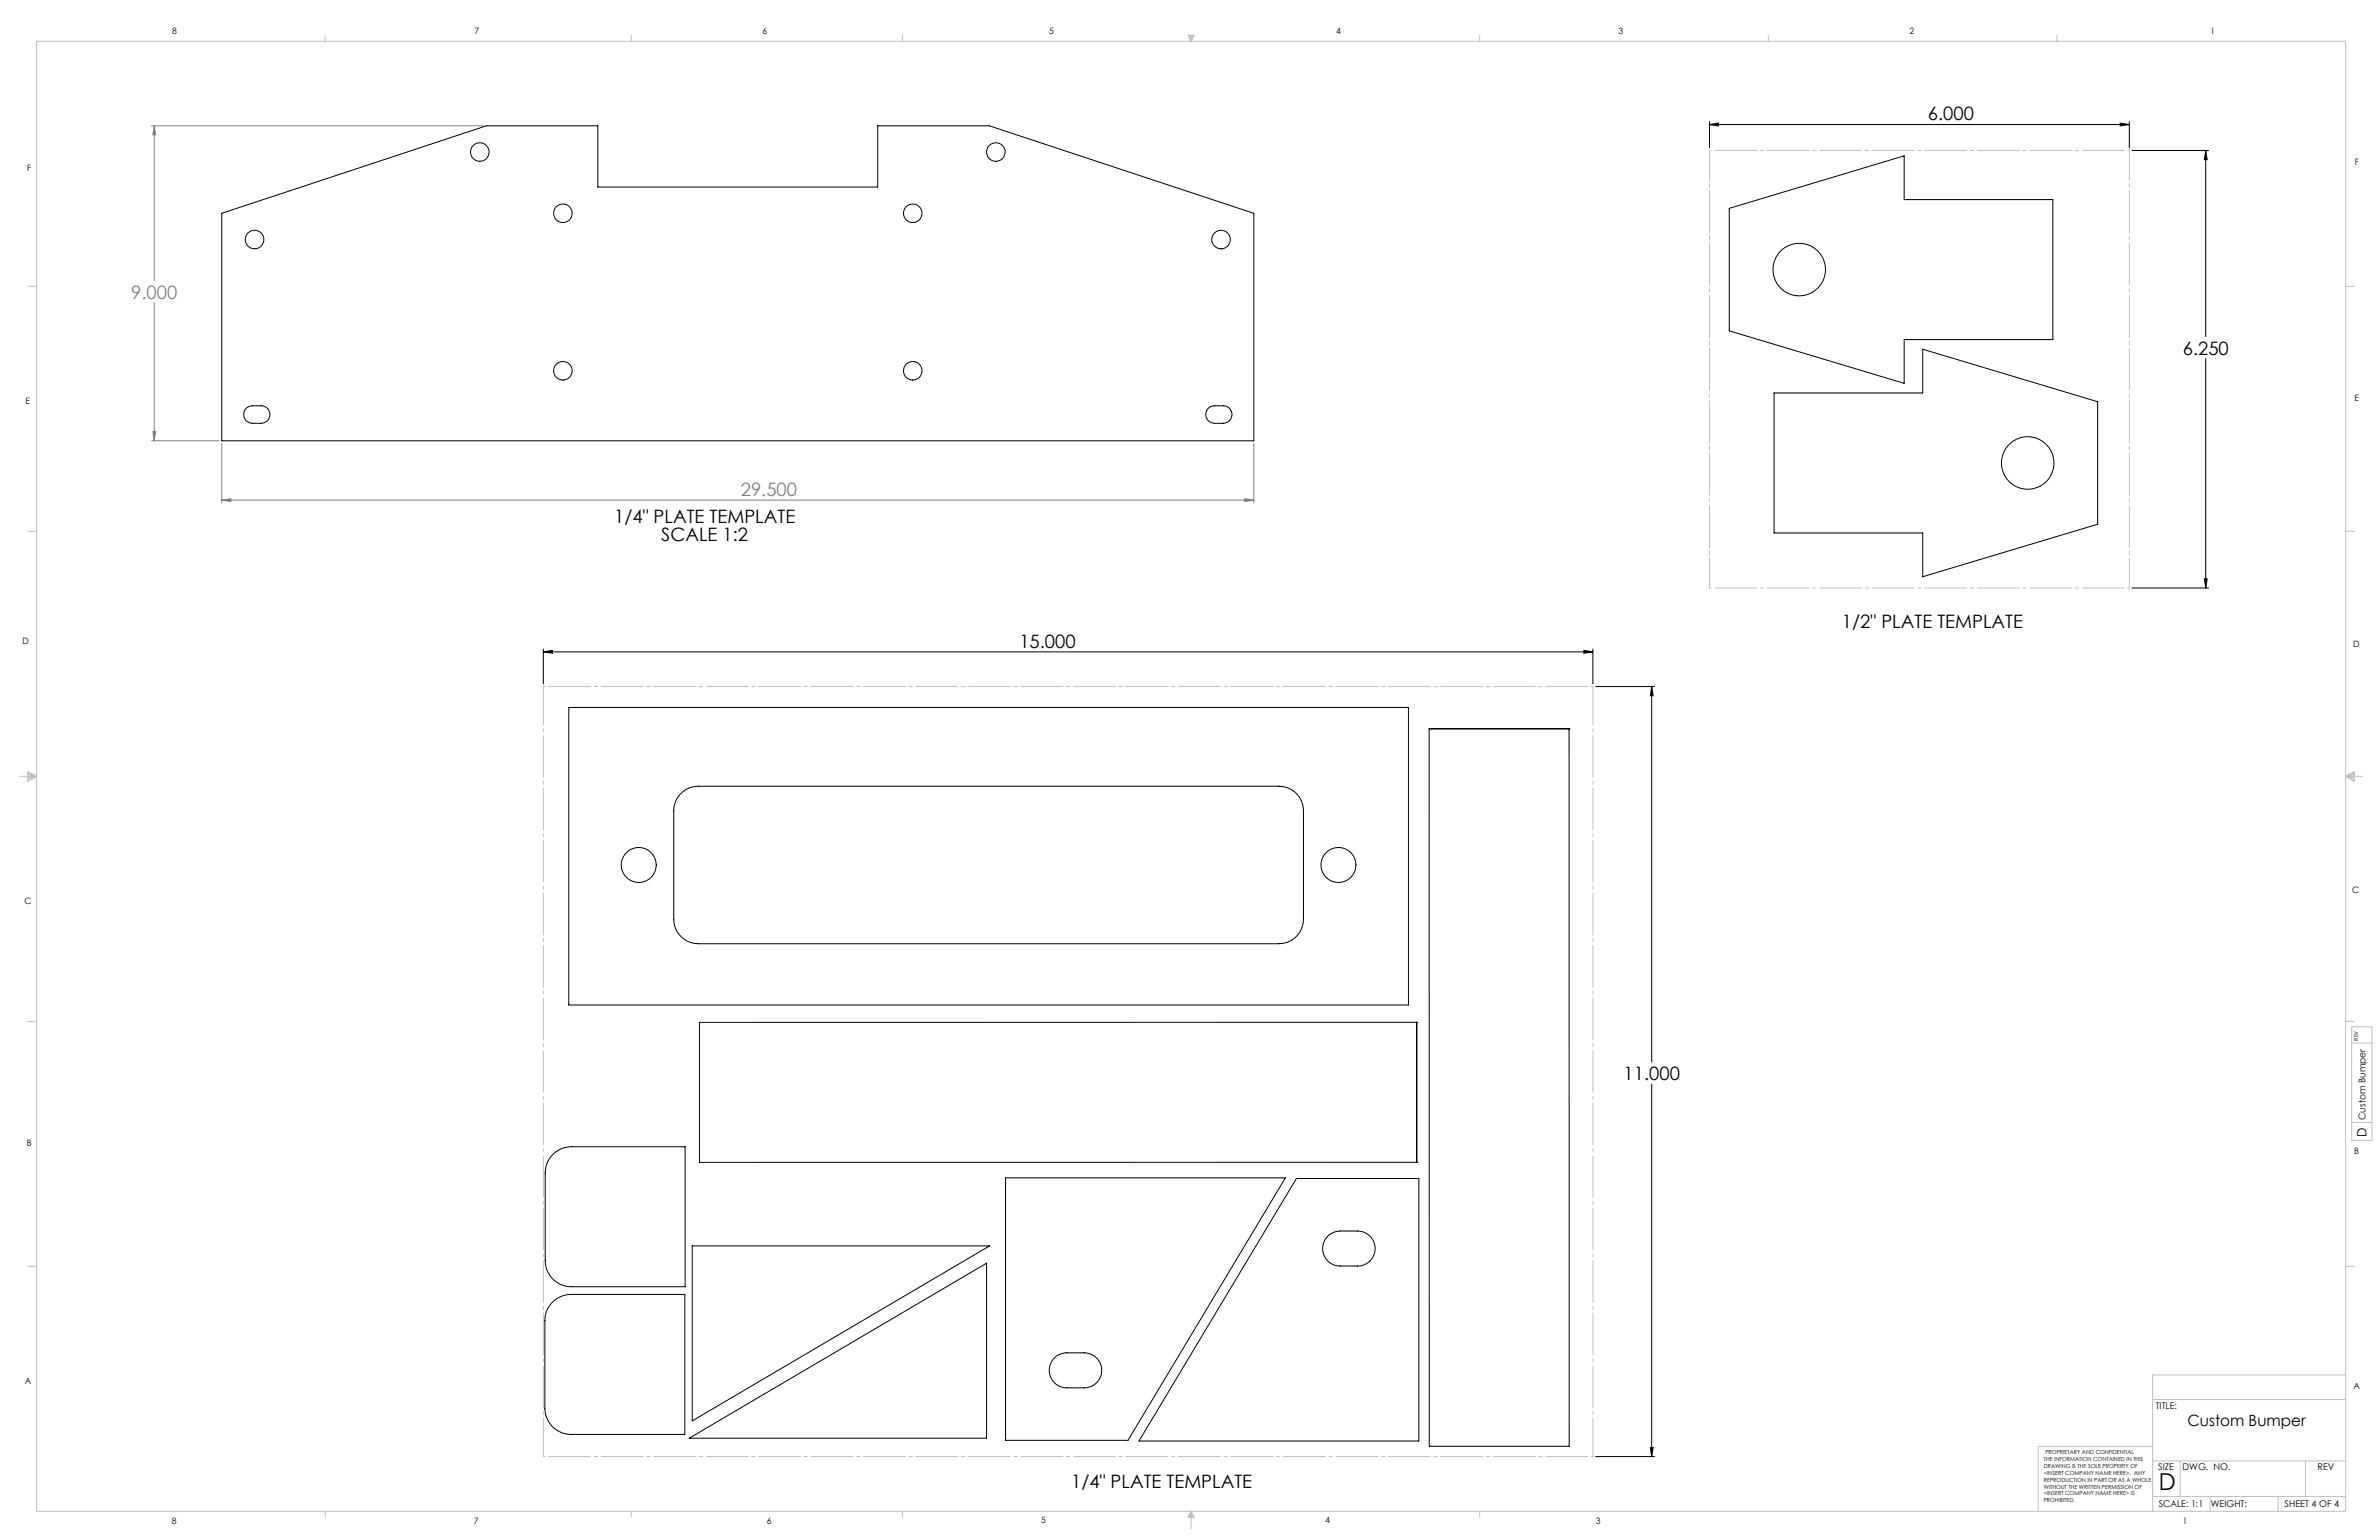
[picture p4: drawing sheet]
<svg xmlns="http://www.w3.org/2000/svg" width="864mm" height="559mm" viewBox="0 0 864 559" stroke-linecap="round" stroke-linejoin="round" font-family="sans-serif">
<defs><g id="words">
<text font-size="8.5" x="783.7" y="540.7">D</text>
<g font-size="6.7">
<text x="699.9" y="43.7">6.000</text>
<text x="792.4" y="128.7">6.250</text>
<text x="223" y="189.6">1/4&quot; PLATE TEMPLATE</text>
<text x="240" y="196.3">SCALE 1:2</text>
<text x="668.7" y="227.8">1/2&quot; PLATE TEMPLATE</text>
<text x="370.1" y="235.1">15.000</text>
<text x="589.4" y="391.9">11.000</text>
<text x="388.9" y="540.1">1/4&quot; PLATE TEMPLATE</text>
</g>
<g font-size="6.7" fill="#808080">
<text x="47.7" y="108.4">9.000</text>
<text x="268.9" y="180">29.500</text>
</g>
<text font-size="5.6" x="794.1" y="517.6">Custom Bumper</text>
<text font-size="4.7" x="859" y="412.4" transform="rotate(-90 859 412.4)">D</text>
<g font-size="3.4">
<text x="858.7" y="406.4" transform="rotate(-90 858.7 406.4)">Custom Bumper</text>
<text x="782.6" y="511.2">TITLE:</text>
<text x="783.5" y="533.3">SIZE</text>
<text x="792.3" y="533.3">DWG. NO.</text>
<text x="841.3" y="533.4">REV</text>
<text x="783.6" y="546.8">SCALE: 1:1</text>
<text x="802.5" y="546.9">WEIGHT:</text>
<text x="829.3" y="546.8">SHEET 4 OF 4</text>
</g>
<g font-size="3.2">
<text x="62.5" y="12.4">8</text>
<text x="172.3" y="12.3">7</text>
<text x="276.8" y="12.4">6</text>
<text x="380.9" y="12.4">5</text>
<text x="485" y="12.3">4</text>
<text x="587.5" y="12.4">3</text>
<text x="693.2" y="12.4">2</text>
<text x="802.4" y="12.4">1</text>
<text x="854.9" y="59.8">F</text>
<text x="9.9" y="62">F</text>
<text x="9.3" y="146.5">E</text>
<text x="854.7" y="145.5">E</text>
<text x="8.2" y="233.6">D</text>
<text x="854.3" y="234.9">D</text>
<text x="8.9" y="328.1">C</text>
<text x="853.9" y="324.1">C</text>
<text x="9.7" y="415.8">B</text>
<text x="854.6" y="418.6">B</text>
<text x="9" y="502">A</text>
<text x="854.3" y="503.9">A</text>
<text x="62.3" y="552.9">8</text>
<text x="172" y="552.9">7</text>
<text x="278.3" y="552.9">6</text>
<text x="377.9" y="552.8">5</text>
<text x="481" y="552.8">4</text>
<text x="579.3" y="552.8">3</text>
<text x="792.4" y="552.8">1</text>
</g>
<g font-size="2">
<text x="856" y="377.7" transform="rotate(-90 856 377.7)">REV</text>
<text x="742.5" y="527.6">PROPRIETARY AND CONFIDENTIAL</text>
<text x="741.9" y="530">THE INFORMATION CONTAINED IN THIS</text>
<text x="741.9" y="532.6">DRAWING IS THE SOLE PROPERTY OF</text>
<text x="741.9" y="535.1">&lt;INSERT COMPANY NAME HERE&gt;. ANY</text>
<text x="741.9" y="537.6">REPRODUCTION IN PART OR AS A WHOLE</text>
<text x="741.9" y="540.1">WITHOUT THE WRITTEN PERMISSION OF</text>
<text x="741.9" y="542.6">&lt;INSERT COMPANY NAME HERE&gt; IS</text>
<text x="741.9" y="545.2">PROHIBITED.</text>
</g>
</g></defs>
<g fill="none" stroke="#000" stroke-width=".36">
<path d="M620.6 45.2l3.3-.5v1zM620.6 44.2v9.4M620.6 45.2h152.4M769.7 44.7l3.3 .5-3.3 .5zM773 44.2v9.4M774 54.6h27.7M800.7 54.6l.5 3.3h-1zM800.7 54.6v67.5M800.7 130.1v83.3M774 213.4h27.7M800.2 210h1l-.5 3.4zM197.2 235.5v12.6"/>
<path d="M197.2 236.5h381M197.2 236.5l3.4-.5v1zM575 236l3.2 .5-3.2 .5zM578.2 235.5v12.6M579.3 249.1h21.3M599.6 249.1l.5 3.3h-1zM599.6 249.1v136.3M599.6 393.4v135.1M579.3 528.5h21.3M599.1 525.2h1l-.5 3.3z"/>
</g>
<path d="M55 45.6h120.5M56 45.6l.5 3.3h-1zM56 45.6v56.2M56 109.9v50M55 159.9h24.5M55.5 156.6h1l-.5 3.3zM80.5 160.9v21.6M455.2 160.9v21.6M80.5 181.5l3.3-.5v1zM80.5 181.5h374.7M451.9 181l3.3 .5-3.3 .5z" fill="none" stroke="#808080" stroke-width=".36"/>
<path d="M773 54.6h-152.4M773 213.3h-152.4M197.3 249.1h381M197.3 528.5h381" fill="none" stroke="#c0c0c0" stroke-width=".36" stroke-dasharray="15.2 1.3 1.3 1.3" stroke-dashoffset="-1.9"/>
<path d="M197.3 249.1v279.4M578.3 249.1v279.4" fill="none" stroke="#c0c0c0" stroke-width=".36" stroke-dasharray="15.2 1.3 1.3 1.3" stroke-dashoffset="1.3"/>
<path d="M620.6 54.6v158.7M773 54.6v158.7" fill="none" stroke="#c0c0c0" stroke-width=".36" stroke-dasharray="15.2 1.3 1.3 1.3" stroke-dashoffset="4.4"/>
<g fill="none" stroke="#c0c0c0" stroke-width=".36">
<path d="M13.3 15h838.2v533.4h-838.2zM118 12.8v2.2M229.2 12.8v2.2M327.6 12.8v2.2M431.3 12.8h2.2l-1.1 2.2zM431.5 12.8l.9 2.2M432 12.8l.4 2.2M432.7 12.8l-.3 2.2M433 12.8l-.6 2.2M537.1 12.8v2.2M641.9 12.8v2.2M746.7 12.8v2.2"/>
<path d="M10.1 103.9h3.2M851.5 103.9h3.1M10.1 192.8h3.2M851.5 192.8h3.1M7.1 281.7h6.2M10.1 280l3.2 1.7-3.2 1.9zM10.1 280.5l3.2 1.2M10.1 281.1l3.2 .6M13.3 281.7l-3.2 1.2M13.3 281.7l-3.2 .5M851.5 281.7h6.1M851.5 281.7l3.1 .5"/>
<path d="M851.5 281.7l3.1 1.2M851.5 281.7l3.1-1.7v3.6zM854.6 281.1l-3.1 .6M854.6 280.5l-3.1 1.2M10.1 370.6h3.2M851.5 370.6h3.1M853.7 372.6h7.3v41.2h-7.3zM853.7 378.5h7.3M853.7 407.3h7.3M10.1 459.5h3.2M851.5 459.5h3.1M851.5 498.9h-70.1v49.5"/>
<path d="M781.4 507.8h70.1M781.4 530.1h70.1M781.5 524.9h-41.6v23.2M791.4 530.1v12.9M836.9 530.1v12.9M118 548.4v2.1M229.2 548.4v2.1M327.6 548.4v2.1M432.4 548.4v6.3M432.4 548.4l1.1 2.2h-2.2zM432.4 548.4l.6 2.2M432.4 548.4l-.9 2.2"/>
<path d="M432.4 548.4l-.4 2.2M432.4 548.4l.3 2.2M537.1 548.4v2.1M781.4 543h70.1M802.3 543v5.4M827 543v5.4"/>
</g>
<path d="M599.6 249.1l.5 3.3h-1zM599.1 525.2h1l-.5 3.3zM197.2 236.5l3.4-.5v1zM575 236l3.2 .5-3.2 .5zM800.7 54.6l.5 3.3h-1zM800.2 210h1l-.5 3.4zM769.7 44.7l3.3 .5-3.3 .5zM620.6 45.2l3.3-.5v1z" fill="#000"/>
<path d="M451.9 181l3.3 .5-3.3 .5zM80.5 181.5l3.3-.5v1zM55.5 156.6h1l-.5 3.3zM56 45.6l.5 3.3h-1z" fill="#808080"/>
<g fill="none" stroke="#000" stroke-width=".36">
<path d="M80.5 77.4l96.1-31.8h40.4v22.3h101.6v-22.3h40.5l96.1 31.8v82.5h-374.7zM627.7 75.6l63.5-19v15.8h54v50.8h-54v15.9l-63.5-19zM89.5 148a6.1 6.1 0 0 1 5.3-.8 3.2 3.2 0 0 1 3.2 3.2 3.2 3.2 0 0 1-3.2 3.2 6.2 6.2 0 0 1-5.3-.8 3.2 3.2 0 0 1 0-4.8zM438.7 148a6.1 6.1 0 0 1 5.3-.8 3.2 3.2 0 0 1 3.2 3.2 3.2 3.2 0 0 1-3.2 3.2 6.2 6.2 0 0 1-5.3-.8 3.2 3.2 0 0 1 0-4.8zM644 142.6h54v-15.9l63.5 19.1v44.4l-63.5 19.1v-15.9h-54zM206.5 256.7h304.8v108h-304.8zM518.8 264.4h.1M518.8 264.4v260.4h50.8v-260.4M518.8 264.4h50.8M569.6 264.4h.1M247.8 287.4a8.6 8.6 0 0 1 5.7-2.1h210.8a8.9 8.9 0 0 1 8.9 8.9v39.4a8.9 8.9 0 0 1-8.9 8.8h-210.8a8.9 8.9 0 0 1-8.9-8.8v-39.4a8.8 8.8 0 0 1 3.2-6.8zM514.3 370.9h.1"/>
<path d="M514.3 370.9l-260.4 .1v50.8l260.4-.1M514.3 370.9v50.8M200.9 418.6a9.7 9.7 0 0 1 6.5-2.5h41.3v50.8h-41.3a9.5 9.5 0 0 1-9.5-9.5v-31.8a9.4 9.4 0 0 1 3-7zM365 427.4h101.6l-57.1 95.2h-44.5zM470.6 427.6h44.5v95.3h-101.6zM514.3 421.7h.1M251.3 452.1h107.9l-107.9 63.5zM482.1 448.4l2.1-1.3 1.5-.3 7.1-.1a6.4 6.4 0 0 1 6.4 6.3 6.4 6.4 0 0 1-6.4 6.4h-6.3a6.3 6.3 0 0 1-5.9-4 6.3 6.3 0 0 1 1.5-7zM200.8 472.2a9.7 9.7 0 0 1 6.5-2.5h41.3v50.8h-41.3a9.5 9.5 0 0 1-9.5-9.5v-31.8a9.3 9.3 0 0 1 3-7zM382.9 492.6l1.3-.9 2.2-.8h7.2a6.4 6.4 0 0 1 6.3 6.3 6.4 6.4 0 0 1-6.3 6.4h-6.4a6.4 6.4 0 0 1-5.9-4 6.4 6.4 0 0 1 1.6-7zM250.2 521.9l107.9-63.5v63.5z"/>
<circle cx="174.2" cy="55.2" r="3.4"/>
<circle cx="361.5" cy="55.2" r="3.4"/>
<circle cx="204.3" cy="77.4" r="3.4"/>
<circle cx="331.3" cy="77.4" r="3.4"/>
<circle cx="92.4" cy="86.9" r="3.4"/>
<circle cx="443.2" cy="86.9" r="3.4"/>
<circle cx="653.1" cy="97.8" r="9.5"/>
<circle cx="204.3" cy="134.5" r="3.4"/>
<circle cx="331.3" cy="134.5" r="3.4"/>
<circle cx="736.1" cy="168" r="9.5"/>
<circle cx="231.9" cy="313.9" r="6.4"/>
<circle cx="485.9" cy="313.9" r="6.4"/>
</g>
<use href="#words"/>
</svg>
